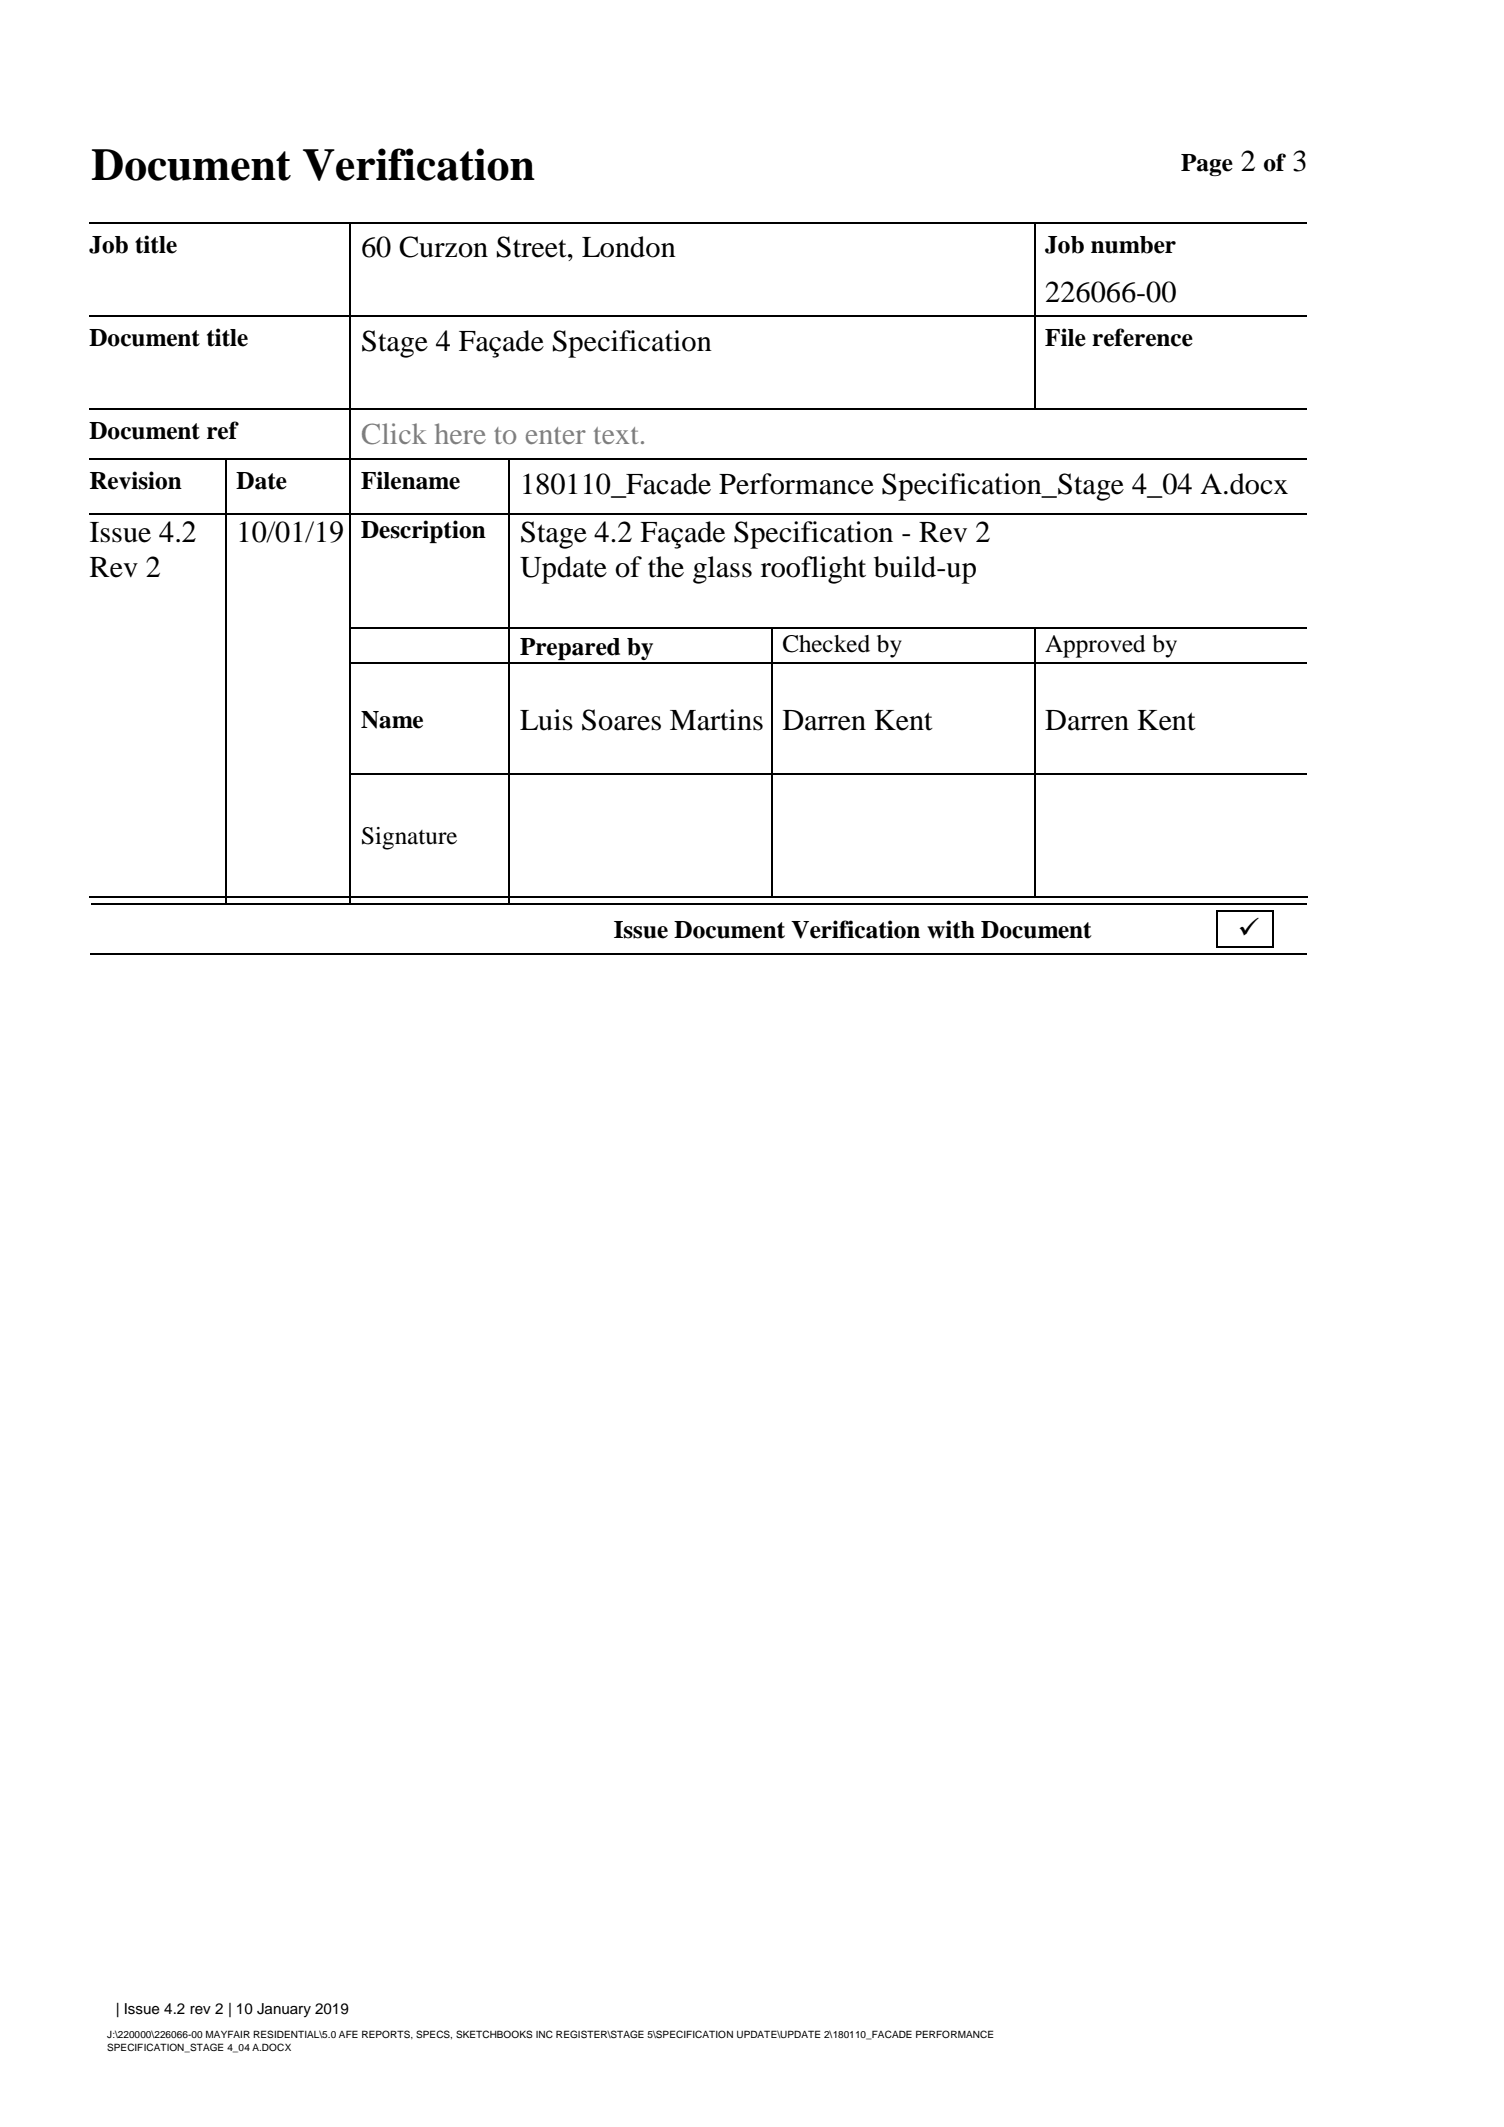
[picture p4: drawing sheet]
<svg xmlns="http://www.w3.org/2000/svg" width="210mm" height="297mm" viewBox="0 0 210 297" stroke-linecap="round" stroke-linejoin="round" font-family="sans-serif">
<defs><g id="words">
<text font-size="6.3" x="12.8" y="25.2">Document Verification</text>
<g font-size="4.2">
<text x="173.3" y="23.9">2</text>
<text x="180.5" y="23.9">3</text>
<text x="50.4" y="35.9">60 Curzon Street, London</text>
<text x="146" y="42.1">226066-00</text>
<text x="50.4" y="48.9">Stage 4 Façade Specification</text>
<text x="72.6" y="69">180110_Facade Performance Specification_Stage 4_04 A.docx</text>
<text x="12.5" y="75.7">Issue 4.2</text>
<text x="33" y="75.7">10/01/19</text>
<text x="72.6" y="75.7">Stage 4.2 Façade Specification - Rev 2</text>
<text x="12.5" y="80.6">Rev 2</text>
<text x="72.6" y="80.6">Update of the glass rooflight build-up</text>
<text x="72.6" y="101.9">Luis Soares Martins</text>
<text x="109.2" y="101.9">Darren Kent</text>
<text x="146" y="101.9">Darren Kent</text>
</g>
<text font-size="4.2" fill="#808080" x="50.4" y="61.9">Click here to enter text.</text>
<text font-size="3.9" x="172.8" y="131.1">✓</text>
<g font-size="3.5">
<text x="164.9" y="23.9">Page</text>
<text x="176.4" y="23.9">of</text>
<text x="12.5" y="35.3">Job title</text>
<text x="146" y="35.3">Job number</text>
<text x="12.5" y="48.3">Document title</text>
<text x="146" y="48.3">File reference</text>
<text x="12.5" y="61.3">Document ref</text>
<text x="12.5" y="68.3">Revision</text>
<text x="33" y="68.3">Date</text>
<text x="50.4" y="68.3">Filename</text>
<text x="50.4" y="75.1">Description</text>
<text x="72.6" y="91.4">Prepared by</text>
<text x="109.2" y="91.1">Checked by</text>
<text x="146" y="91.1">Approved by</text>
<text x="50.4" y="101.6">Name</text>
<text x="50.4" y="117.9">Signature</text>
<text x="85.7" y="131">Issue Document Verification with Document</text>
</g>
<text font-size="2.1" x="16.2" y="281.3">| Issue 4.2 rev 2 | 10 January 2019</text>
<g font-size="1.4">
<text x="15" y="284.6">J:\220000\226066-00 MAYFAIR RESIDENTIAL\5.0 AFE REPORTS, SPECS, SKETCHBOOKS INC REGISTER\STAGE 5\SPECIFICATION UPDATE\UPDATE 2\180110_FACADE PERFORMANCE</text>
<text x="15" y="286.4">SPECIFICATION_STAGE 4_04 A.DOCX</text>
</g>
</g></defs>
<g fill="#000">
<path d="M12.5 31h.3v.2h-.3z" fill-rule="evenodd"/>
<path d="M12.8 31h.2v.2h-.2z" fill-rule="evenodd"/>
<path d="M48.8 31h.2v.2h-.2z" fill-rule="evenodd"/>
<path d="M48.8 31.2h.2v.8h-.2z" fill-rule="evenodd"/>
<path d="M48.8 38h.2v.2h-.2z" fill-rule="evenodd"/>
<path d="M137.2 31h.2v.2h-.2z" fill-rule="evenodd"/>
<path d="M144.4 31h.2v.2h-.2z" fill-rule="evenodd"/>
<path d="M144.4 31.2h.2v.8h-.2z" fill-rule="evenodd"/>
<path d="M144.4 38h.2v.2h-.2z" fill-rule="evenodd"/>
<path d="M48.8 44h.2v.2h-.2z" fill-rule="evenodd"/>
<path d="M48.8 44.2h.2v.8h-.2z" fill-rule="evenodd"/>
<path d="M48.8 51h.2v.2h-.2z" fill-rule="evenodd"/>
<path d="M48.8 57h.2v.2h-.2z" fill-rule="evenodd"/>
<path d="M48.8 57.2h.2v.8h-.2z" fill-rule="evenodd"/>
<path d="M144.4 44h.2v.2h-.2z" fill-rule="evenodd"/>
<path d="M144.4 44.2h.2v.8h-.2z" fill-rule="evenodd"/>
<path d="M144.4 51h.2v.2h-.2z" fill-rule="evenodd"/>
<path d="M144.4 57h.2v.2h-.2z" fill-rule="evenodd"/>
<path d="M31.5 64h.1v.2h-.1z" fill-rule="evenodd"/>
<path d="M31.5 64.2h.1v.8h-.1z" fill-rule="evenodd"/>
<path d="M31.5 70.6h.1v1h-.1z" fill-rule="evenodd"/>
<path d="M31.5 71.6h.1v.2h-.1z" fill-rule="evenodd"/>
<path d="M48.8 64h.2v.2h-.2z" fill-rule="evenodd"/>
<path d="M48.8 64.2h.2v.8h-.2z" fill-rule="evenodd"/>
<path d="M48.8 70.6h.2v1h-.2z" fill-rule="evenodd"/>
<path d="M48.8 71.6h.2v.2h-.2z" fill-rule="evenodd"/>
<path d="M71 64h.2v.2h-.2z" fill-rule="evenodd"/>
<path d="M71 64.2h.2v.8h-.2z" fill-rule="evenodd"/>
<path d="M71 70.6h.2v1h-.2z" fill-rule="evenodd"/>
<path d="M71 71.6h.2v.2h-.2z" fill-rule="evenodd"/>
<path d="M31.5 87.6h.1v.2h-.1z" fill-rule="evenodd"/>
<path d="M31.5 92.5h.1v.2h-.1z" fill-rule="evenodd"/>
<path d="M48.8 87.6h.2v.2h-.2z" fill-rule="evenodd"/>
<path d="M48.8 92.5h.2v.2h-.2z" fill-rule="evenodd"/>
<path d="M71 87.6h.2v.2h-.2z" fill-rule="evenodd"/>
<path d="M71 92.5h.2v.2h-.2z" fill-rule="evenodd"/>
<path d="M107.7 87.6h.1v.2h-.1z" fill-rule="evenodd"/>
<path d="M107.7 92.5h.1v.2h-.1z" fill-rule="evenodd"/>
<path d="M144.4 87.6h.2v.2h-.2z" fill-rule="evenodd"/>
<path d="M144.4 92.5h.2v.2h-.2z" fill-rule="evenodd"/>
<path d="M31.5 108h.1v.1h-.1z" fill-rule="evenodd"/>
<path d="M48.8 108h.2v.1h-.2z" fill-rule="evenodd"/>
<path d="M71 108h.2v.1h-.2z" fill-rule="evenodd"/>
<path d="M107.7 108h.1v.1h-.1z" fill-rule="evenodd"/>
<path d="M144.4 108h.2v.1h-.2z" fill-rule="evenodd"/>
<path d="M31.5 125.1h.1v.2h-.1z" fill-rule="evenodd"/>
<path d="M31.5 125.3h.1v.8h-.1z" fill-rule="evenodd"/>
<path d="M31.5 126.1h.1v.2h-.1z" fill-rule="evenodd"/>
<path d="M48.8 125.1h.2v.2h-.2z" fill-rule="evenodd"/>
<path d="M48.8 125.3h.2v.8h-.2z" fill-rule="evenodd"/>
<path d="M48.8 126.1h.2v.2h-.2z" fill-rule="evenodd"/>
<path d="M71 125.1h.2v.2h-.2z" fill-rule="evenodd"/>
<path d="M71 125.3h.2v.8h-.2z" fill-rule="evenodd"/>
<path d="M71 126.1h.2v.2h-.2z" fill-rule="evenodd"/>
<path d="M107.7 125.1h.1v.2h-.1z" fill-rule="evenodd"/>
<path d="M144.4 125.1h.2v.2h-.2z" fill-rule="evenodd"/>
<path d="M169.9 127.1h.2v.2h-.2z" fill-rule="evenodd"/>
<path d="M169.9 127.1h.2v.2h-.2z" fill-rule="evenodd"/>
<path d="M169.9 132.1h.2v.2h-.2z" fill-rule="evenodd"/>
<path d="M169.9 132.1h.2v.2h-.2z" fill-rule="evenodd"/>
<path d="M177.7 127.1h.1v.2h-.1z" fill-rule="evenodd"/>
<path d="M177.7 127.1h.1v.2h-.1z" fill-rule="evenodd"/>
<path d="M177.7 132.1h.1v.2h-.1z" fill-rule="evenodd"/>
<path d="M177.7 132.1h.1v.2h-.1z" fill-rule="evenodd"/>
<path d="M182.4 125.1h.2v.2h-.2z" fill-rule="evenodd"/>
</g>
<g fill="none" stroke="#000" stroke-width=".17">
<path d="M13 31.1h35.8M48.9 32v6M48.9 38.2v5.8M49 31.1h88.2M137.4 31.1h7M144.5 32v6M144.5 38.2v5.8M144.6 31.1h37.8M12.5 44.1h36.3M12.5 57.1h36.3M48.9 45v6M48.9 51.2v5.8"/>
<path d="M48.9 58v6M49 44.1h95.4M49 57.1h95.4M144.5 45v6M144.5 51.2v5.8M144.6 44.1h37.8M144.6 57.1h37.8M12.5 64.1h19M12.5 71.7h19M31.5 65v5.6M31.5 71.8v15.8M31.6 64.1h17.2"/>
<path d="M31.6 71.7h17.2M48.9 65v5.6M48.9 71.8v15.8M49 64.1h22M49 71.7h22M71.1 65v5.6M71.1 71.8v15.8M71.2 64.1h111.2M71.2 71.7h111.2M31.5 87.8v4.7M31.5 92.7v15.3M48.9 87.8v4.7"/>
<path d="M48.9 92.7v15.3M49 87.7h22M49 92.6h22M71.1 87.8v4.7M71.1 92.7v15.3M71.2 87.7h36.5M71.2 92.6h36.5M107.8 87.8v4.7M107.8 92.7v15.3M107.8 87.7h36.6M107.8 92.6h36.6M144.5 87.8v4.7"/>
<path d="M144.5 92.7v15.3M144.6 87.7h37.8M144.6 92.6h37.8M31.5 108.1v17M48.9 108.1v17M49 108.1h22M71.1 108.1v17M71.2 108.1h36.5M107.8 108.1v17M107.8 108.1h36.6M144.5 108.1v17M144.6 108.1h37.8"/>
<path d="M12.5 125.2h19M12.5 133.2h169.9M12.8 126.2h18.7M31.6 125.2h17.2M31.6 126.2h17.2M49 125.2h22M49 126.2h22M71.2 125.2h36.5M71.2 126.2h111.2M107.8 125.2h36.6M144.6 125.2h37.8M170.1 127.2h7.6"/>
<path d="M170.1 132.2h7.6M177.8 127.3v4.8"/>
</g>
<path d="M170 127.3v4.8" fill="none" stroke="#000" stroke-width=".18"/>
<use href="#words"/>
</svg>
